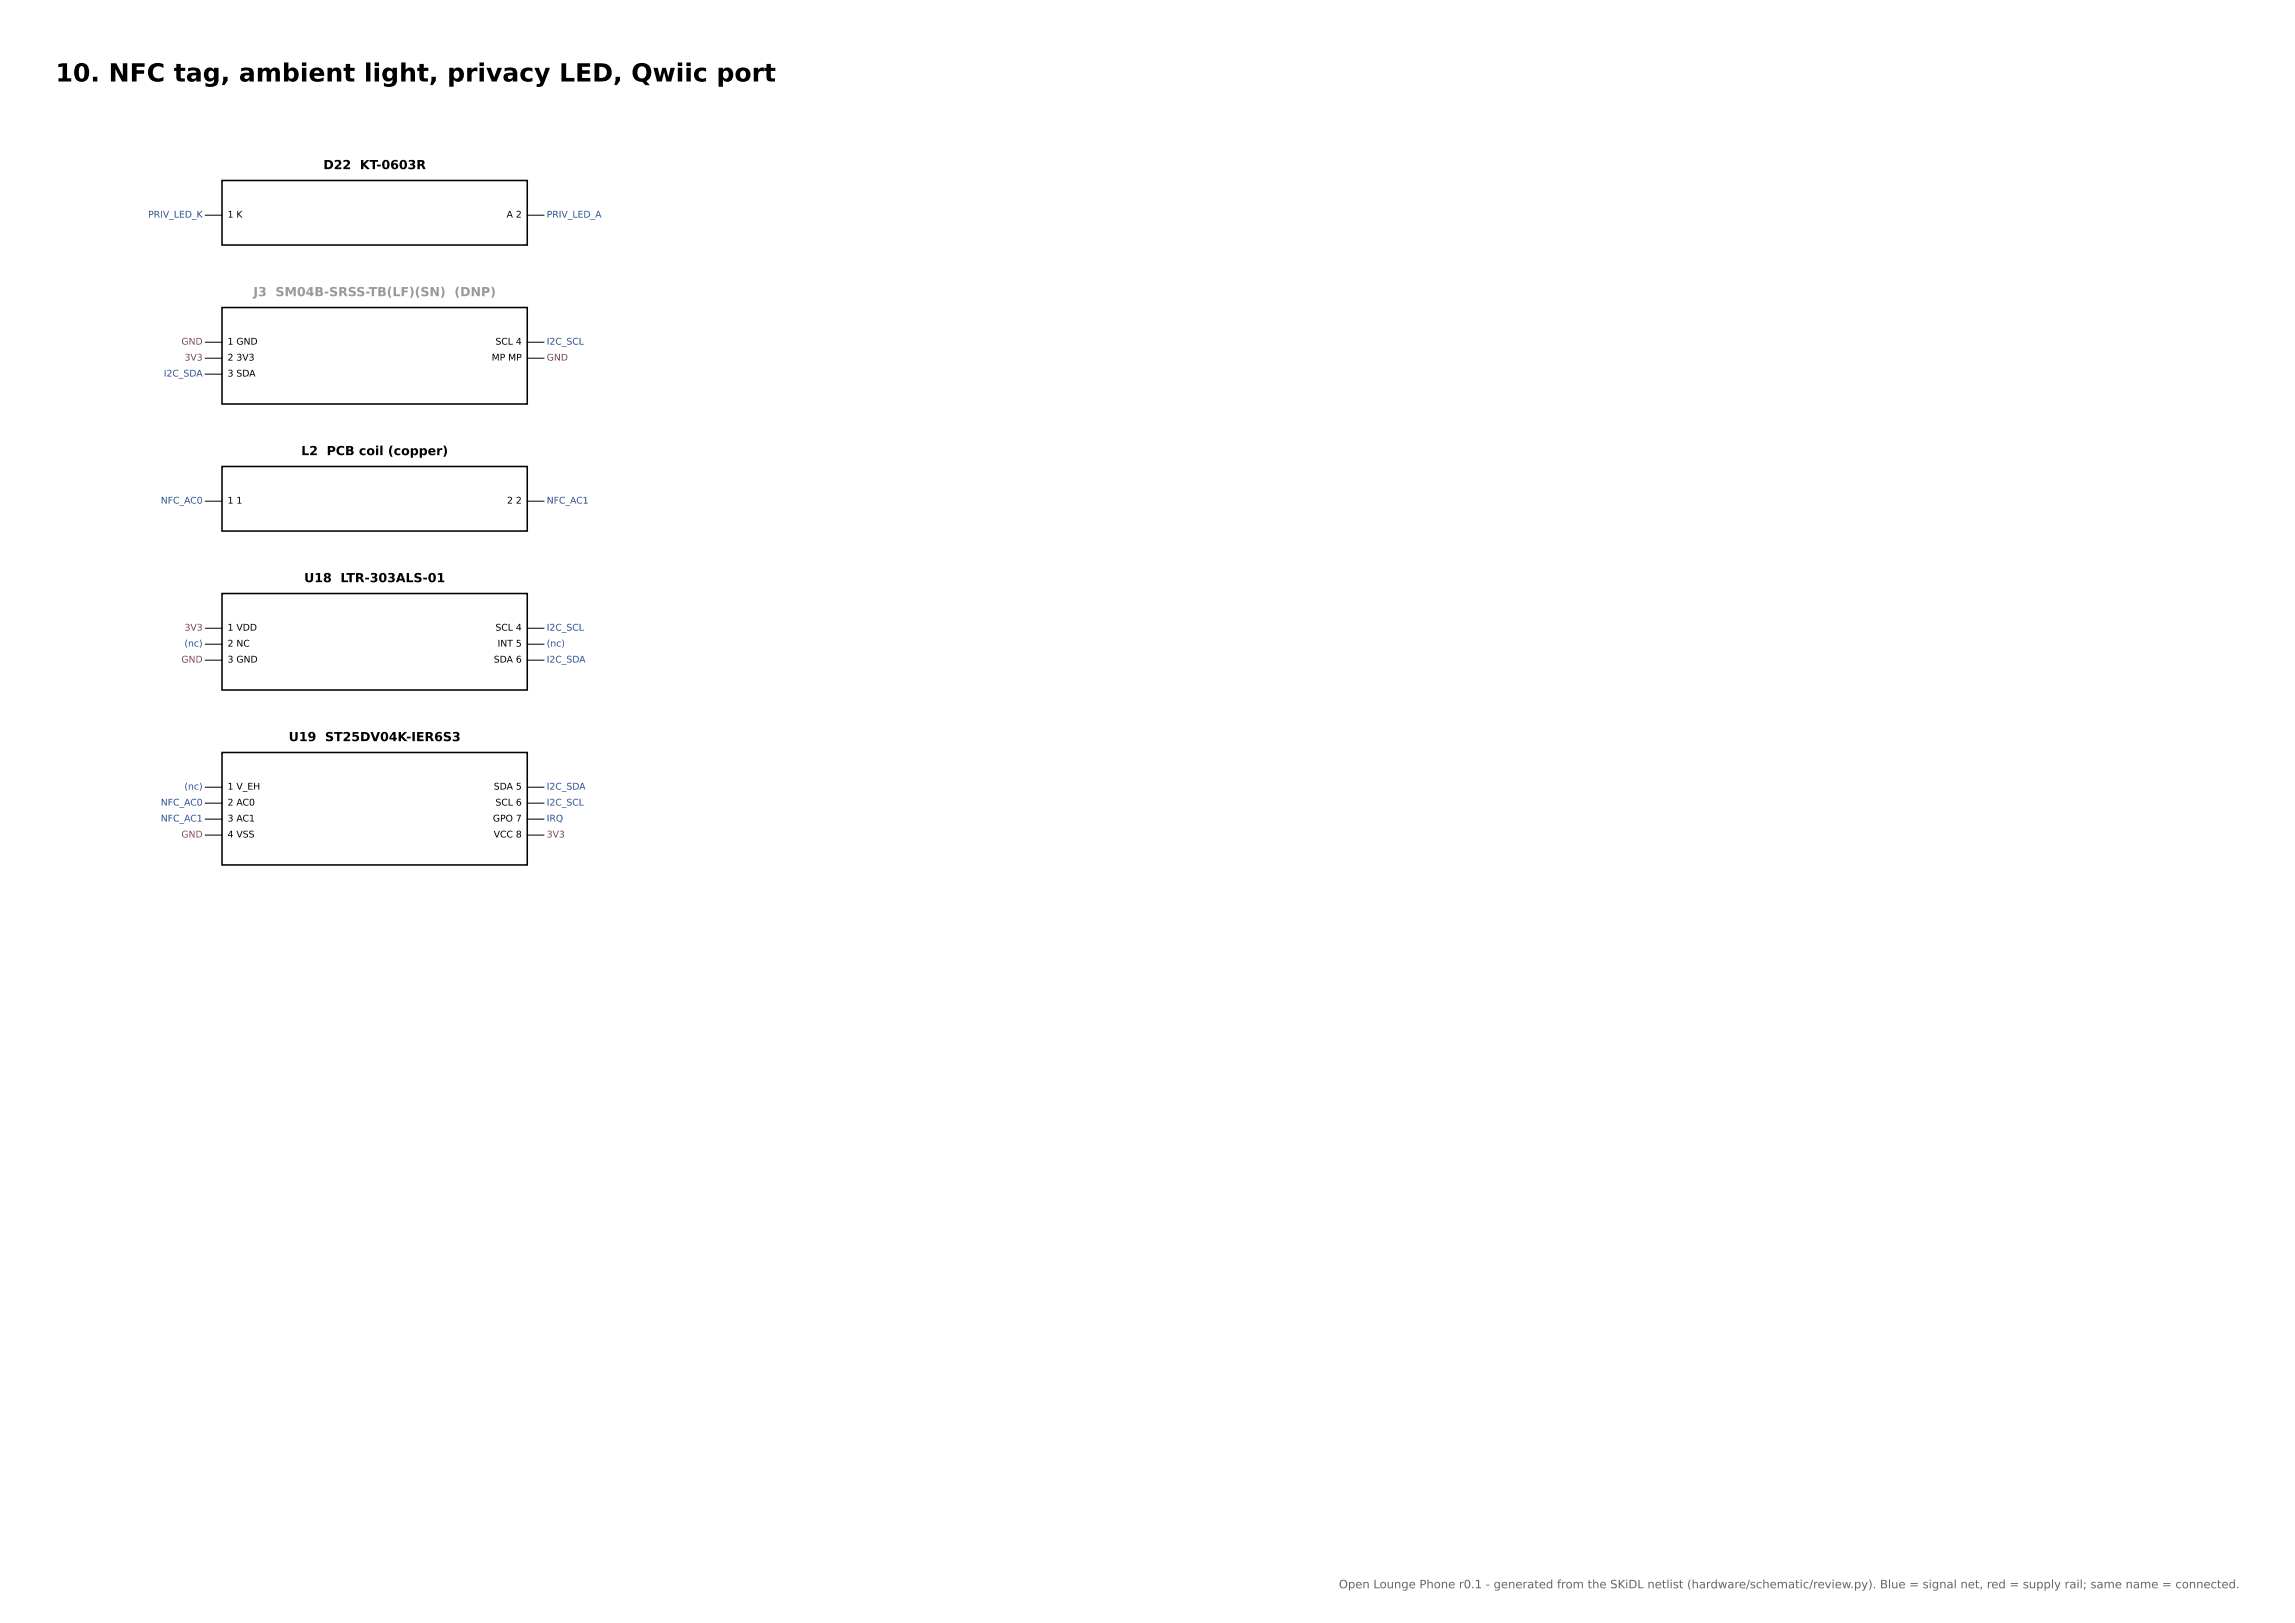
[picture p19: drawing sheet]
<svg xmlns="http://www.w3.org/2000/svg" width="420mm" height="297mm" viewBox="0 0 420 297" stroke-linecap="round" stroke-linejoin="round" font-family="sans-serif">
<defs><g id="words">
<text font-size="4.6" x="10.2" y="14.9">10. NFC tag, ambient light, privacy LED, Qwiic port</text>
<g font-size="2.3">
<text x="59.2" y="30.9">D22 KT-0603R</text>
<text x="55.1" y="83.3">L2 PCB coil (copper)</text>
<text x="55.7" y="106.5">U18 LTR-303ALS-01</text>
<text x="52.8" y="135.6">U19 ST25DV04K-IER6S3</text>
</g>
<text font-size="2.3" fill="#999" x="46.4" y="54.2">J3 SM04B-SRSS-TB(LF)(SN) (DNP)</text>
<text font-size="2.1" fill="#666" x="245.1" y="290.6">Open Lounge Phone r0.1 - generated from the SKiDL netlist (hardware/schematic/review.py). Blue = signal net, red = supply rail; same name = connected.</text>
<g font-size="1.7" fill="#1f4e9a">
<text x="27.1" y="39.8">PRIV_LED_K</text>
<text x="100.1" y="39.8">PRIV_LED_A</text>
<text x="100.1" y="63.1">I2C_SCL</text>
<text x="30" y="68.9">I2C_SDA</text>
<text x="29.4" y="92.1">NFC_AC0</text>
<text x="100.1" y="92.1">NFC_AC1</text>
<text x="33.8" y="118.3">(nc)</text>
<text x="100.1" y="115.4">I2C_SCL</text>
<text x="100.1" y="118.3">(nc)</text>
<text x="100.1" y="121.2">I2C_SDA</text>
<text x="29.4" y="147.4">NFC_AC0</text>
<text x="33.8" y="144.5">(nc)</text>
<text x="100.1" y="144.5">I2C_SDA</text>
<text x="100.1" y="147.4">I2C_SCL</text>
<text x="29.4" y="150.3">NFC_AC1</text>
<text x="100.1" y="150.3">IRQ</text>
</g>
<g font-size="1.7">
<text x="41.7" y="39.8">1 K</text>
<text x="92.7" y="39.8">A 2</text>
<text x="41.7" y="63.1">1 GND</text>
<text x="41.7" y="66">2 3V3</text>
<text x="90" y="66">MP MP</text>
<text x="90.7" y="63.1">SCL 4</text>
<text x="41.7" y="68.9">3 SDA</text>
<text x="41.7" y="92.1">1 1</text>
<text x="92.8" y="92.1">2 2</text>
<text x="41.7" y="115.4">1 VDD</text>
<text x="41.7" y="118.3">2 NC</text>
<text x="90.7" y="115.4">SCL 4</text>
<text x="91.1" y="118.3">INT 5</text>
<text x="41.7" y="121.2">3 GND</text>
<text x="90.4" y="121.2">SDA 6</text>
<text x="41.7" y="144.5">1 V_EH</text>
<text x="41.7" y="147.4">2 AC0</text>
<text x="90.4" y="144.5">SDA 5</text>
<text x="90.7" y="147.4">SCL 6</text>
<text x="41.7" y="150.3">3 AC1</text>
<text x="41.7" y="153.2">4 VSS</text>
<text x="90.2" y="150.3">GPO 7</text>
<text x="90.4" y="153.2">VCC 8</text>
</g>
<g font-size="1.7" fill="#a33">
<text x="33.2" y="63.1">GND</text>
<text x="33.8" y="66">3V3</text>
<text x="100.1" y="66">GND</text>
<text x="33.8" y="115.4">3V3</text>
<text x="33.2" y="121.2">GND</text>
<text x="33.2" y="153.2">GND</text>
<text x="100.1" y="153.2">3V3</text>
</g>
</g></defs>
<path d="M40.6 33h55.9v11.8h-55.9zM40.6 56.3h55.9v17.6h-55.9zM40.6 85.3h55.9v11.9h-55.9zM40.6 108.6h55.9v17.6h-55.9zM40.6 137.7h55.9v20.5h-55.9z" fill="none" stroke="#000" stroke-width=".28"/>
<g fill="none" stroke="#000" stroke-width=".18">
<path d="M37.6 39.4h3M96.5 39.4h3.1M37.6 62.6h3M37.6 65.5h3M37.6 68.5h3M96.5 62.6h3.1M96.5 65.5h3.1M37.6 91.7h3M96.5 91.7h3.1M37.6 114.9h3M37.6 117.9h3M96.5 114.9h3.1"/>
<path d="M96.5 117.9h3.1M37.6 120.8h3M96.5 120.8h3.1M37.6 144h3M37.6 146.9h3M37.6 149.9h3M37.6 152.8h3M96.5 144h3.1M96.5 146.9h3.1M96.5 149.9h3.1M96.5 152.8h3.1"/>
</g>
<use href="#words"/>
</svg>
